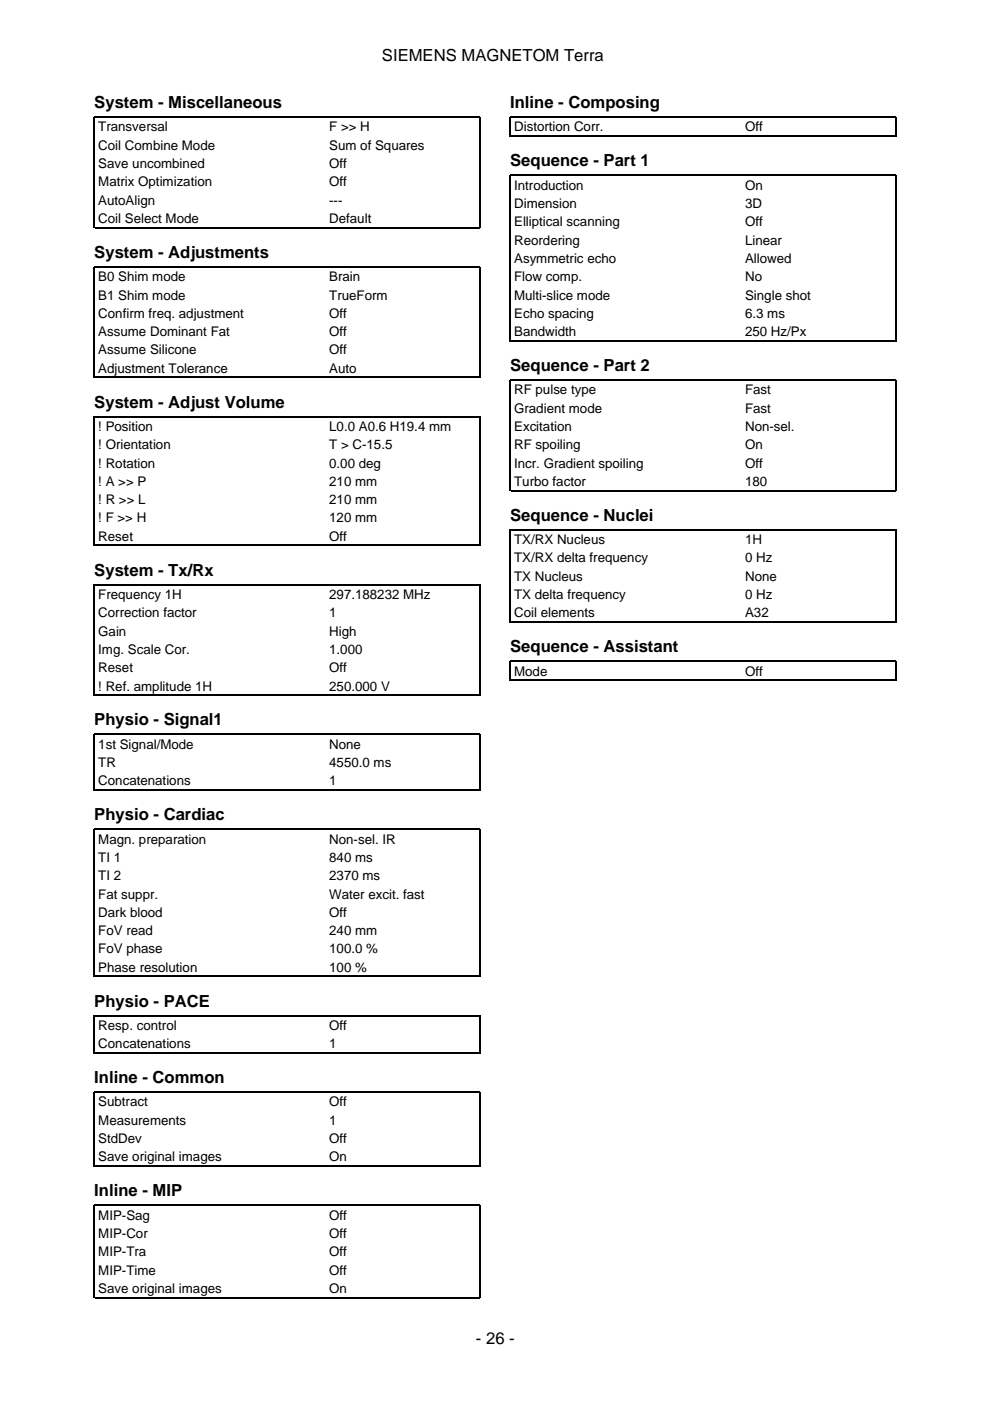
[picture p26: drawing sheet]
<svg xmlns="http://www.w3.org/2000/svg" width="210mm" height="297mm" viewBox="0 0 210 297" stroke-linecap="round" stroke-linejoin="round" font-family="sans-serif">
<defs><g id="words">
<g font-size="3.5">
<text x="81" y="12.9">SIEMENS MAGNETOM Terra</text>
<text x="20" y="22.9">System - Miscellaneous</text>
<text x="108.2" y="22.9">Inline - Composing</text>
<text x="108.2" y="35.3">Sequence - Part 1</text>
<text x="20" y="54.7">System - Adjustments</text>
<text x="108.2" y="78.7">Sequence - Part 2</text>
<text x="20" y="86.4">System - Adjust Volume</text>
<text x="108.2" y="110.4">Sequence - Nuclei</text>
<text x="20" y="122.1">System - Tx/Rx</text>
<text x="108.2" y="138.3">Sequence - Assistant</text>
<text x="20" y="153.8">Physio - Signal1</text>
<text x="20" y="173.9">Physio - Cardiac</text>
<text x="20" y="213.4">Physio - PACE</text>
<text x="20" y="229.7">Inline - Common</text>
<text x="20" y="253.6">Inline - MIP</text>
<text x="100.9" y="284.9">- 26 -</text>
</g>
<g font-size="2.8">
<text x="20.8" y="27.9">Transversal</text>
<text x="69.8" y="27.9">F &gt;&gt; H</text>
<text x="109" y="27.9">Distortion Corr.</text>
<text x="158" y="27.9">Off</text>
<text x="20.8" y="31.7">Coil Combine Mode</text>
<text x="20.8" y="35.6">Save uncombined</text>
<text x="69.8" y="31.7">Sum of Squares</text>
<text x="69.8" y="35.6">Off</text>
<text x="20.8" y="39.5">Matrix Optimization</text>
<text x="69.8" y="39.5">Off</text>
<text x="109" y="40.2">Introduction</text>
<text x="158" y="40.2">On</text>
<text x="20.8" y="43.4">AutoAlign</text>
<text x="20.8" y="47.3">Coil Select Mode</text>
<text x="69.8" y="43.4">---</text>
<text x="69.8" y="47.3">Default</text>
<text x="109" y="44.1">Dimension</text>
<text x="109" y="48">Elliptical scanning</text>
<text x="158" y="44.1">3D</text>
<text x="158" y="48">Off</text>
<text x="109" y="51.9">Reordering</text>
<text x="158" y="51.9">Linear</text>
<text x="20.8" y="59.6">B0 Shim mode</text>
<text x="69.8" y="59.6">Brain</text>
<text x="109" y="55.7">Asymmetric echo</text>
<text x="109" y="59.6">Flow comp.</text>
<text x="158" y="55.7">Allowed</text>
<text x="158" y="59.6">No</text>
<text x="20.8" y="63.5">B1 Shim mode</text>
<text x="69.8" y="63.5">TrueForm</text>
<text x="109" y="63.5">Multi-slice mode</text>
<text x="158" y="63.5">Single shot</text>
<text x="20.8" y="67.4">Confirm freq. adjustment</text>
<text x="20.8" y="71.3">Assume Dominant Fat</text>
<text x="69.8" y="67.4">Off</text>
<text x="69.8" y="71.3">Off</text>
<text x="109" y="67.4">Echo spacing</text>
<text x="109" y="71.3">Bandwidth</text>
<text x="158" y="67.4">6.3 ms</text>
<text x="158" y="71.3">250 Hz/Px</text>
<text x="20.8" y="75.1">Assume Silicone</text>
<text x="69.8" y="75.1">Off</text>
<text x="20.8" y="79">Adjustment Tolerance</text>
<text x="69.8" y="79">Auto</text>
<text x="109" y="83.6">RF pulse type</text>
<text x="158" y="83.6">Fast</text>
<text x="109" y="87.5">Gradient mode</text>
<text x="158" y="87.5">Fast</text>
<text x="20.8" y="91.4">! Position</text>
<text x="20.8" y="95.2">! Orientation</text>
<text x="69.8" y="91.4">L0.0 A0.6 H19.4 mm</text>
<text x="69.8" y="95.2">T &gt; C-15.5</text>
<text x="109" y="91.4">Excitation</text>
<text x="109" y="95.2">RF spoiling</text>
<text x="158" y="91.4">Non-sel.</text>
<text x="158" y="95.2">On</text>
<text x="20.8" y="99.1">! Rotation</text>
<text x="69.8" y="99.1">0.00 deg</text>
<text x="109" y="99.1">Incr. Gradient spoiling</text>
<text x="158" y="99.1">Off</text>
<text x="20.8" y="103">! A &gt;&gt; P</text>
<text x="20.8" y="106.9">! R &gt;&gt; L</text>
<text x="69.8" y="103">210 mm</text>
<text x="69.8" y="106.9">210 mm</text>
<text x="109" y="103">Turbo factor</text>
<text x="158" y="103">180</text>
<text x="20.8" y="110.8">! F &gt;&gt; H</text>
<text x="69.8" y="110.8">120 mm</text>
<text x="20.8" y="114.7">Reset</text>
<text x="69.8" y="114.7">Off</text>
<text x="109" y="115.4">TX/RX Nucleus</text>
<text x="109" y="119.2">TX/RX delta frequency</text>
<text x="158" y="115.4">1H</text>
<text x="158" y="119.2">0 Hz</text>
<text x="109" y="123.1">TX Nucleus</text>
<text x="158" y="123.1">None</text>
<text x="20.8" y="127">Frequency 1H</text>
<text x="20.8" y="130.9">Correction factor</text>
<text x="69.8" y="127">297.188232 MHz</text>
<text x="69.8" y="130.9">1</text>
<text x="109" y="127">TX delta frequency</text>
<text x="109" y="130.9">Coil elements</text>
<text x="158" y="127">0 Hz</text>
<text x="158" y="130.9">A32</text>
<text x="20.8" y="134.8">Gain</text>
<text x="69.8" y="134.8">High</text>
<text x="20.8" y="138.6">Img. Scale Cor.</text>
<text x="20.8" y="142.5">Reset</text>
<text x="69.8" y="138.6">1.000</text>
<text x="69.8" y="142.5">Off</text>
<text x="109" y="143.2">Mode</text>
<text x="158" y="143.2">Off</text>
<text x="20.8" y="146.4">! Ref. amplitude 1H</text>
<text x="69.8" y="146.4">250.000 V</text>
<text x="20.8" y="158.7">1st Signal/Mode</text>
<text x="69.8" y="158.7">None</text>
<text x="20.8" y="162.6">TR</text>
<text x="20.8" y="166.5">Concatenations</text>
<text x="69.8" y="162.6">4550.0 ms</text>
<text x="69.8" y="166.5">1</text>
<text x="20.8" y="178.9">Magn. preparation</text>
<text x="69.8" y="178.9">Non-sel. IR</text>
<text x="20.8" y="182.7">TI 1</text>
<text x="69.8" y="182.7">840 ms</text>
<text x="20.8" y="186.6">TI 2</text>
<text x="20.8" y="190.5">Fat suppr.</text>
<text x="69.8" y="186.6">2370 ms</text>
<text x="69.8" y="190.5">Water excit. fast</text>
<text x="20.8" y="194.4">Dark blood</text>
<text x="69.8" y="194.4">Off</text>
<text x="20.8" y="198.3">FoV read</text>
<text x="20.8" y="202.1">FoV phase</text>
<text x="69.8" y="198.3">240 mm</text>
<text x="69.8" y="202.1">100.0 %</text>
<text x="20.8" y="206">Phase resolution</text>
<text x="69.8" y="206">100 %</text>
<text x="20.8" y="218.4">Resp. control</text>
<text x="69.8" y="218.4">Off</text>
<text x="20.8" y="222.2">Concatenations</text>
<text x="69.8" y="222.2">1</text>
<text x="20.8" y="234.6">Subtract</text>
<text x="20.8" y="238.5">Measurements</text>
<text x="69.8" y="234.6">Off</text>
<text x="69.8" y="238.5">1</text>
<text x="20.8" y="242.4">StdDev</text>
<text x="69.8" y="242.4">Off</text>
<text x="20.8" y="246.2">Save original images</text>
<text x="69.8" y="246.2">On</text>
<text x="20.8" y="258.6">MIP-Sag</text>
<text x="20.8" y="262.5">MIP-Cor</text>
<text x="69.8" y="258.6">Off</text>
<text x="69.8" y="262.5">Off</text>
<text x="20.8" y="266.3">MIP-Tra</text>
<text x="69.8" y="266.3">Off</text>
<text x="20.8" y="270.2">MIP-Time</text>
<text x="20.8" y="274.1">Save original images</text>
<text x="69.8" y="270.2">Off</text>
<text x="69.8" y="274.1">On</text>
</g>
</g></defs>
<g fill="none" stroke="#000" stroke-width=".26">
<path d="M108.2 29v-4.2h81.8v4.2M108.3 28.9h81.6M20 48.4v-23.6h81.8v23.6M20.1 48.3h81.6M108.2 72.4v-35.2h81.8v35.2M108.3 72.2h81.6M20 80.1v-23.5h81.8v23.5M20.1 80h81.6M20 115.8v-27.5h81.8v27.5M20.1 115.6h81.6M108.2 104.1v-23.5h81.8v23.5M108.3 104h81.6"/>
<path d="M108.2 132v-19.7h81.8v19.7M108.3 131.9h81.6M20 147.5v-23.5h81.8v23.5M20.1 147.4h81.6M108.2 144.3v-4.1h81.8v4.1M108.3 144.2h81.6M20 167.6v-11.9h81.8v11.9M20.1 167.5h81.6M20 207.1v-31.3h81.8v31.3M20.1 207h81.6M20 223.4v-8.1h81.8v8.1M20.1 223.2h81.6"/>
<path d="M20 247.4v-15.8h81.8v15.8M20.1 247.2h81.6M20 275.2v-19.6h81.8v19.6M20.1 275.1h81.6"/>
</g>
<use href="#words"/>
</svg>
